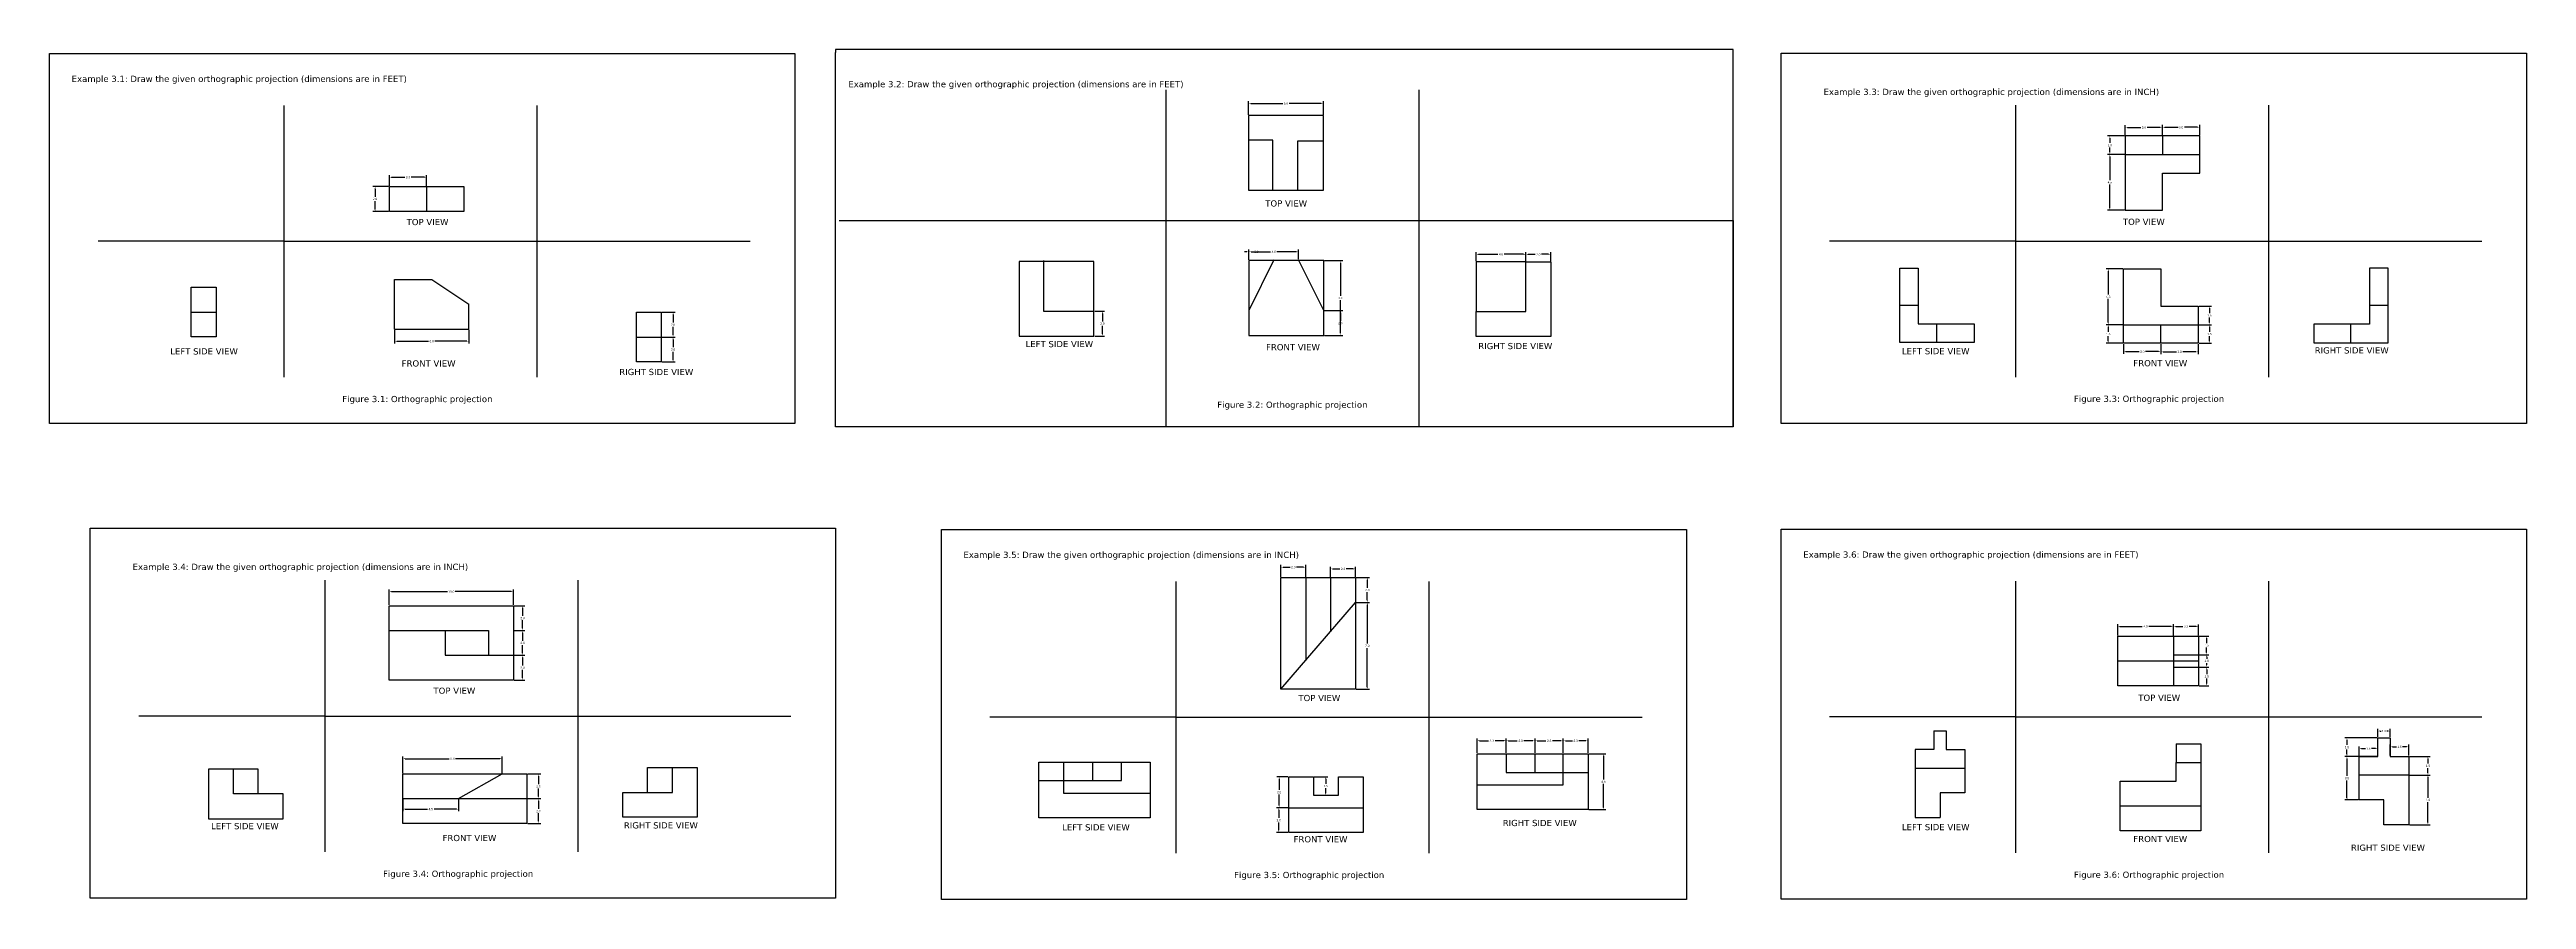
# Model space of a CAD drawing. Header units: millimetres. Extents: x 110 to 309, y -2 to 66.
import ezdxf

# ---------------------------------------------------------------- set-up
doc = ezdxf.new("R2010")
doc.units = ezdxf.units.MM
doc.header["$MEASUREMENT"] = 0
doc.dimstyles.get("Standard").update_dxf_attribs({"dimtxt": 0.18, "dimasz": 0.18, "dimexe": 0.18, "dimexo": 0.0625, "dimgap": 0.09, "dimtad": 0, "dimtih": 1, "dimtoh": 1, "dimdec": 1, "dimzin": 0, "dimdsep": 46, "dimtxsty": 'Standard', "dimcen": 0.09, "dimadec": 0, "dimazin": 0, "dimtfac": 1, "dimtdec": 1, "dimtofl": 0, "dimtmove": 0, "dimatfit": 3, "dimfxl": 1, "dimtolj": 1, "dimtzin": 0, "dimarcsym": 0})

# ---------------------------------------------------------------- blocks, each defined once
blk = doc.blocks.new('*D1')
at = {"color": 0, "lineweight": -2}
for p, q in [((137.13, 21.61), (137.13, 22.85)), ((137.31, 22.67), (141.83, 22.67)), ((146.95, 22.67), (142.43, 22.67)), ((147.13, 21.61), (147.13, 22.85))]:
    blk.add_line(p, q, dxfattribs=at)
at = {"color": 0, "lineweight": 25}
for points in [[(137.31, 22.7), (137.31, 22.64), (137.13, 22.67)], [(146.95, 22.7), (146.95, 22.64), (147.13, 22.67)]]:
    blk.add_solid(points, dxfattribs=at)
at = {"layer": 'Defpoints', "color": 0, "lineweight": 25}
for p in [(147.13, 22.67), (137.13, 21.54), (147.13, 21.54)]:
    blk.add_point(p, dxfattribs=at)
at = {"color": 0, "lineweight": 25, "insert": (142.13, 22.67), "char_height": 0.18, "attachment_point": 5}
blk.add_mtext('\\A1;10.0', dxfattribs=at)
blk = doc.blocks.new('*D2')
at = {"color": 0, "lineweight": -2}
for p, q in [((147.2, 21.54), (148.05, 21.54)), ((147.87, 21.36), (147.87, 20.72)), ((147.87, 19.72), (147.87, 20.36)), ((147.2, 19.54), (148.05, 19.54))]:
    blk.add_line(p, q, dxfattribs=at)
at = {"color": 0, "lineweight": 25}
for points in [[(147.84, 21.36), (147.9, 21.36), (147.87, 21.54)], [(147.84, 19.72), (147.9, 19.72), (147.87, 19.54)]]:
    blk.add_solid(points, dxfattribs=at)
at = {"layer": 'Defpoints', "color": 0, "lineweight": 25}
for p in [(147.13, 21.54), (147.13, 19.54), (147.87, 19.54)]:
    blk.add_point(p, dxfattribs=at)
at = {"color": 0, "lineweight": 25, "insert": (147.87, 20.54), "char_height": 0.18, "attachment_point": 5}
blk.add_mtext('\\A1;2.0', dxfattribs=at)
blk = doc.blocks.new('*D3')
at = {"color": 0, "lineweight": -2}
for p, q in [((147.2, 19.54), (148.05, 19.54)), ((147.87, 19.36), (147.87, 18.72)), ((147.87, 17.72), (147.87, 18.36)), ((147.2, 17.54), (148.05, 17.54))]:
    blk.add_line(p, q, dxfattribs=at)
at = {"color": 0, "lineweight": 25}
for points in [[(147.84, 19.36), (147.9, 19.36), (147.87, 19.54)], [(147.84, 17.72), (147.9, 17.72), (147.87, 17.54)]]:
    blk.add_solid(points, dxfattribs=at)
at = {"layer": 'Defpoints', "color": 0, "lineweight": 25}
for p in [(147.13, 19.54), (147.13, 17.54), (147.87, 17.54)]:
    blk.add_point(p, dxfattribs=at)
at = {"color": 0, "lineweight": 25, "insert": (147.87, 18.54), "char_height": 0.18, "attachment_point": 5}
blk.add_mtext('\\A1;2.0', dxfattribs=at)
blk = doc.blocks.new('*D4')
at = {"color": 0, "lineweight": -2}
for p, q in [((147.2, 17.54), (148.05, 17.54)), ((147.87, 17.36), (147.87, 16.72)), ((147.87, 15.72), (147.87, 16.36)), ((147.2, 15.54), (148.05, 15.54))]:
    blk.add_line(p, q, dxfattribs=at)
at = {"color": 0, "lineweight": 25}
for points in [[(147.84, 17.36), (147.9, 17.36), (147.87, 17.54)], [(147.84, 15.72), (147.9, 15.72), (147.87, 15.54)]]:
    blk.add_solid(points, dxfattribs=at)
at = {"layer": 'Defpoints', "color": 0, "lineweight": 25}
for p in [(147.13, 17.54), (147.13, 15.54), (147.87, 15.54)]:
    blk.add_point(p, dxfattribs=at)
at = {"color": 0, "lineweight": 25, "insert": (147.87, 16.54), "char_height": 0.18, "attachment_point": 5}
blk.add_mtext('\\A1;2.0', dxfattribs=at)
blk = doc.blocks.new('*D5')
at = {"color": 0, "lineweight": -2}
for p, q in [((138.22, 5.92), (138.22, 4.97)), ((138.4, 5.15), (140.2, 5.15)), ((142.54, 5.15), (140.74, 5.15)), ((142.72, 5.92), (142.72, 4.97))]:
    blk.add_line(p, q, dxfattribs=at)
at = {"color": 0, "lineweight": 25}
for points in [[(138.4, 5.18), (138.4, 5.12), (138.22, 5.15)], [(142.54, 5.18), (142.54, 5.12), (142.72, 5.15)]]:
    blk.add_solid(points, dxfattribs=at)
at = {"layer": 'Defpoints', "color": 0, "lineweight": 25}
for p in [(138.22, 5.99), (142.72, 5.99), (142.72, 5.15)]:
    blk.add_point(p, dxfattribs=at)
at = {"color": 0, "lineweight": 25, "insert": (140.47, 5.15), "char_height": 0.18, "attachment_point": 5}
blk.add_mtext('\\A1;4.5', dxfattribs=at)
blk = doc.blocks.new('*D6')
at = {"color": 0, "lineweight": -2}
for p, q in [((138.22, 8.05), (138.22, 9.39)), ((138.4, 9.21), (141.97, 9.21)), ((146.04, 9.21), (142.48, 9.21)), ((146.22, 8.05), (146.22, 9.39))]:
    blk.add_line(p, q, dxfattribs=at)
at = {"color": 0, "lineweight": 25}
for points in [[(138.4, 9.24), (138.4, 9.18), (138.22, 9.21)], [(146.04, 9.24), (146.04, 9.18), (146.22, 9.21)]]:
    blk.add_solid(points, dxfattribs=at)
at = {"layer": 'Defpoints', "color": 0, "lineweight": 25}
for p in [(138.22, 7.99), (146.22, 9.21), (146.22, 7.99)]:
    blk.add_point(p, dxfattribs=at)
at = {"color": 0, "lineweight": 25, "insert": (142.22, 9.21), "char_height": 0.18, "attachment_point": 5}
blk.add_mtext('\\A1;8.0', dxfattribs=at)
blk = doc.blocks.new('*D7')
at = {"color": 0, "lineweight": -2}
for p, q in [((148.29, 7.99), (149.33, 7.99)), ((148.29, 5.99), (149.33, 5.99)), ((149.15, 7.81), (149.15, 7.17)), ((149.15, 6.17), (149.15, 6.81))]:
    blk.add_line(p, q, dxfattribs=at)
at = {"color": 0, "lineweight": 25}
for points in [[(149.12, 7.81), (149.18, 7.81), (149.15, 7.99)], [(149.12, 6.17), (149.18, 6.17), (149.15, 5.99)]]:
    blk.add_solid(points, dxfattribs=at)
at = {"layer": 'Defpoints', "color": 0, "lineweight": 25}
for p in [(148.22, 7.99), (148.22, 5.99), (149.15, 5.99)]:
    blk.add_point(p, dxfattribs=at)
at = {"color": 0, "lineweight": 25, "insert": (149.15, 6.99), "char_height": 0.18, "attachment_point": 5}
blk.add_mtext('\\A1;2.0', dxfattribs=at)
blk = doc.blocks.new('*D8')
at = {"color": 0, "lineweight": -2}
for p, q in [((148.29, 5.99), (149.33, 5.99)), ((149.15, 5.81), (149.15, 5.17)), ((149.15, 4.17), (149.15, 4.81)), ((148.29, 3.99), (149.33, 3.99))]:
    blk.add_line(p, q, dxfattribs=at)
at = {"color": 0, "lineweight": 25}
for points in [[(149.12, 5.81), (149.18, 5.81), (149.15, 5.99)], [(149.12, 4.17), (149.18, 4.17), (149.15, 3.99)]]:
    blk.add_solid(points, dxfattribs=at)
at = {"layer": 'Defpoints', "color": 0, "lineweight": 25}
for p in [(148.22, 5.99), (148.22, 3.99), (149.15, 3.99)]:
    blk.add_point(p, dxfattribs=at)
at = {"color": 0, "lineweight": 25, "insert": (149.15, 4.99), "char_height": 0.18, "attachment_point": 5}
blk.add_mtext('\\A1;2.0', dxfattribs=at)
blk = doc.blocks.new('*D9')
at = {"color": 0, "lineweight": -2}
for p, q in [((212.95, 23.87), (212.95, 24.68)), ((213.13, 24.5), (213.7, 24.5)), ((214.77, 24.5), (214.21, 24.5)), ((214.95, 23.87), (214.95, 24.68))]:
    blk.add_line(p, q, dxfattribs=at)
at = {"color": 0, "lineweight": 25}
for points in [[(213.13, 24.53), (213.13, 24.47), (212.95, 24.5)], [(214.77, 24.53), (214.77, 24.47), (214.95, 24.5)]]:
    blk.add_solid(points, dxfattribs=at)
at = {"layer": 'Defpoints', "color": 0, "lineweight": 25}
for p in [(214.95, 24.5), (212.95, 23.8), (214.95, 23.8)]:
    blk.add_point(p, dxfattribs=at)
at = {"color": 0, "lineweight": 25, "insert": (213.95, 24.5), "char_height": 0.18, "attachment_point": 5}
blk.add_mtext('\\A1;2.0', dxfattribs=at)
blk = doc.blocks.new('*D10')
at = {"color": 0, "lineweight": -2}
for p, q in [((215.02, 23.8), (216.09, 23.8)), ((215.91, 23.62), (215.91, 22.98)), ((215.91, 21.98), (215.91, 22.62)), ((215.02, 21.8), (216.09, 21.8))]:
    blk.add_line(p, q, dxfattribs=at)
at = {"color": 0, "lineweight": 25}
for points in [[(215.88, 23.62), (215.94, 23.62), (215.91, 23.8)], [(215.88, 21.98), (215.94, 21.98), (215.91, 21.8)]]:
    blk.add_solid(points, dxfattribs=at)
at = {"layer": 'Defpoints', "color": 0, "lineweight": 25}
for p in [(214.95, 23.8), (214.95, 21.8), (215.91, 21.8)]:
    blk.add_point(p, dxfattribs=at)
at = {"color": 0, "lineweight": 25, "insert": (215.91, 22.8), "char_height": 0.18, "attachment_point": 5}
blk.add_mtext('\\A1;2.0', dxfattribs=at)
blk = doc.blocks.new('*D11')
at = {"color": 0, "lineweight": -2}
for p, q in [((215.02, 21.8), (216.09, 21.8)), ((215.91, 21.62), (215.91, 18.48)), ((215.91, 14.98), (215.91, 18.12)), ((215.02, 14.8), (216.09, 14.8))]:
    blk.add_line(p, q, dxfattribs=at)
at = {"color": 0, "lineweight": 25}
for points in [[(215.88, 21.62), (215.94, 21.62), (215.91, 21.8)], [(215.88, 14.98), (215.94, 14.98), (215.91, 14.8)]]:
    blk.add_solid(points, dxfattribs=at)
at = {"layer": 'Defpoints', "color": 0, "lineweight": 25}
for p in [(214.95, 21.8), (214.95, 14.8), (215.91, 14.8)]:
    blk.add_point(p, dxfattribs=at)
at = {"color": 0, "lineweight": 25, "insert": (215.91, 18.3), "char_height": 0.18, "attachment_point": 5}
blk.add_mtext('\\A1;7.0', dxfattribs=at)
blk = doc.blocks.new('*D12')
at = {"color": 0, "lineweight": -2}
for p, q in [((208.95, 23.87), (208.95, 24.82)), ((209.13, 24.64), (209.7, 24.64)), ((210.77, 24.64), (210.21, 24.64)), ((210.95, 23.87), (210.95, 24.82))]:
    blk.add_line(p, q, dxfattribs=at)
at = {"color": 0, "lineweight": 25}
for points in [[(209.13, 24.67), (209.13, 24.61), (208.95, 24.64)], [(210.77, 24.67), (210.77, 24.61), (210.95, 24.64)]]:
    blk.add_solid(points, dxfattribs=at)
at = {"layer": 'Defpoints', "color": 0, "lineweight": 25}
for p in [(210.95, 24.64), (208.95, 23.8), (210.95, 23.8)]:
    blk.add_point(p, dxfattribs=at)
at = {"color": 0, "lineweight": 25, "insert": (209.95, 24.64), "char_height": 0.18, "attachment_point": 5}
blk.add_mtext('\\A1;2.0', dxfattribs=at)
blk = doc.blocks.new('*D13')
at = {"color": 0, "lineweight": -2}
for p, q in [((209.52, 5.26), (208.6, 5.26)), ((208.78, 5.08), (208.78, 4.44)), ((208.78, 3.44), (208.78, 4.08)), ((209.52, 3.26), (208.6, 3.26))]:
    blk.add_line(p, q, dxfattribs=at)
at = {"color": 0, "lineweight": 25}
for points in [[(208.75, 5.08), (208.81, 5.08), (208.78, 5.26)], [(208.75, 3.44), (208.81, 3.44), (208.78, 3.26)]]:
    blk.add_solid(points, dxfattribs=at)
at = {"layer": 'Defpoints', "color": 0, "lineweight": 25}
for p in [(209.58, 5.26), (208.78, 3.26), (209.58, 3.26)]:
    blk.add_point(p, dxfattribs=at)
at = {"color": 0, "lineweight": 25, "insert": (208.78, 4.26), "char_height": 0.18, "attachment_point": 5}
blk.add_mtext('\\A1;2.0', dxfattribs=at)
blk = doc.blocks.new('*D14')
at = {"color": 0, "lineweight": -2}
for p, q in [((209.52, 7.76), (208.63, 7.76)), ((208.81, 7.58), (208.81, 6.69)), ((208.81, 5.44), (208.81, 6.33)), ((209.52, 5.26), (208.63, 5.26))]:
    blk.add_line(p, q, dxfattribs=at)
at = {"color": 0, "lineweight": 25}
for points in [[(208.78, 7.58), (208.84, 7.58), (208.81, 7.76)], [(208.78, 5.44), (208.84, 5.44), (208.81, 5.26)]]:
    blk.add_solid(points, dxfattribs=at)
at = {"layer": 'Defpoints', "color": 0, "lineweight": 25}
for p in [(209.58, 7.76), (208.81, 5.26), (209.58, 5.26)]:
    blk.add_point(p, dxfattribs=at)
at = {"color": 0, "lineweight": 25, "insert": (208.81, 6.51), "char_height": 0.18, "attachment_point": 5}
blk.add_mtext('\\A1;2.5', dxfattribs=at)
blk = doc.blocks.new('*D15')
at = {"color": 0, "lineweight": -2}
for p, q in [((211.64, 7.76), (212.74, 7.76)), ((211.64, 6.26), (212.74, 6.26)), ((212.56, 7.58), (212.56, 7.19)), ((212.56, 6.44), (212.56, 6.83))]:
    blk.add_line(p, q, dxfattribs=at)
at = {"color": 0, "lineweight": 25}
for points in [[(212.53, 7.58), (212.59, 7.58), (212.56, 7.76)], [(212.53, 6.44), (212.59, 6.44), (212.56, 6.26)]]:
    blk.add_solid(points, dxfattribs=at)
at = {"layer": 'Defpoints', "color": 0, "lineweight": 25}
for p in [(211.58, 7.76), (211.58, 6.26), (212.56, 6.26)]:
    blk.add_point(p, dxfattribs=at)
at = {"color": 0, "lineweight": 25, "insert": (212.56, 7.01), "char_height": 0.18, "attachment_point": 5}
blk.add_mtext('\\A1;1.5', dxfattribs=at)
blk = doc.blocks.new('*D16')
at = {"color": 0, "lineweight": -2}
for p, q in [((233.75, 9.61), (235.11, 9.61)), ((234.93, 9.43), (234.93, 7.54)), ((234.93, 5.29), (234.93, 7.18)), ((233.75, 5.11), (235.11, 5.11))]:
    blk.add_line(p, q, dxfattribs=at)
at = {"color": 0, "lineweight": 25}
for points in [[(234.9, 9.43), (234.96, 9.43), (234.93, 9.61)], [(234.9, 5.29), (234.96, 5.29), (234.93, 5.11)]]:
    blk.add_solid(points, dxfattribs=at)
at = {"layer": 'Defpoints', "color": 0, "lineweight": 25}
for p in [(233.69, 9.61), (233.69, 5.11), (234.93, 5.11)]:
    blk.add_point(p, dxfattribs=at)
at = {"color": 0, "lineweight": 25, "insert": (234.93, 7.36), "char_height": 0.18, "attachment_point": 5}
blk.add_mtext('\\A1;4.5', dxfattribs=at)
blk = doc.blocks.new('*D17')
at = {"color": 0, "lineweight": -2}
for p, q in [((224.76, 9.68), (224.76, 10.84)), ((224.94, 10.66), (225.66, 10.66)), ((226.91, 10.66), (226.2, 10.66)), ((227.09, 9.68), (227.09, 10.84))]:
    blk.add_line(p, q, dxfattribs=at)
at = {"color": 0, "lineweight": 25}
for points in [[(224.94, 10.69), (224.94, 10.63), (224.76, 10.66)], [(226.91, 10.69), (226.91, 10.63), (227.09, 10.66)]]:
    blk.add_solid(points, dxfattribs=at)
at = {"layer": 'Defpoints', "color": 0, "lineweight": 25}
for p in [(227.09, 10.66), (224.76, 9.61), (227.09, 9.61)]:
    blk.add_point(p, dxfattribs=at)
at = {"color": 0, "lineweight": 25, "insert": (225.93, 10.66), "char_height": 0.18, "attachment_point": 5}
blk.add_mtext('\\A1;2.3', dxfattribs=at)
blk = doc.blocks.new('*D18')
at = {"color": 0, "lineweight": -2}
for p, q in [((227.09, 9.68), (227.09, 10.83)), ((227.27, 10.65), (227.99, 10.65)), ((229.24, 10.65), (228.53, 10.65)), ((229.42, 9.68), (229.42, 10.83))]:
    blk.add_line(p, q, dxfattribs=at)
at = {"color": 0, "lineweight": 25}
for points in [[(227.27, 10.68), (227.27, 10.62), (227.09, 10.65)], [(229.24, 10.68), (229.24, 10.62), (229.42, 10.65)]]:
    blk.add_solid(points, dxfattribs=at)
at = {"layer": 'Defpoints', "color": 0, "lineweight": 25}
for p in [(229.42, 10.65), (227.09, 9.61), (229.42, 9.61)]:
    blk.add_point(p, dxfattribs=at)
at = {"color": 0, "lineweight": 25, "insert": (228.26, 10.65), "char_height": 0.18, "attachment_point": 5}
blk.add_mtext('\\A1;2.3', dxfattribs=at)
blk = doc.blocks.new('*D19')
at = {"color": 0, "lineweight": -2}
for p, q in [((229.42, 9.68), (229.42, 10.83)), ((229.6, 10.65), (230.29, 10.65)), ((231.51, 10.65), (230.83, 10.65)), ((231.69, 9.68), (231.69, 10.83))]:
    blk.add_line(p, q, dxfattribs=at)
at = {"color": 0, "lineweight": 25}
for points in [[(229.6, 10.68), (229.6, 10.62), (229.42, 10.65)], [(231.51, 10.68), (231.51, 10.62), (231.69, 10.65)]]:
    blk.add_solid(points, dxfattribs=at)
at = {"layer": 'Defpoints', "color": 0, "lineweight": 25}
for p in [(231.69, 10.65), (229.42, 9.61), (231.69, 9.61)]:
    blk.add_point(p, dxfattribs=at)
at = {"color": 0, "lineweight": 25, "insert": (230.56, 10.65), "char_height": 0.18, "attachment_point": 5}
blk.add_mtext('\\A1;2.3', dxfattribs=at)
blk = doc.blocks.new('*D20')
at = {"color": 0, "lineweight": -2}
for p, q in [((231.69, 9.68), (231.69, 10.83)), ((231.87, 10.65), (232.44, 10.65)), ((233.51, 10.65), (232.95, 10.65)), ((233.69, 9.68), (233.69, 10.83))]:
    blk.add_line(p, q, dxfattribs=at)
at = {"color": 0, "lineweight": 25}
for points in [[(231.87, 10.68), (231.87, 10.62), (231.69, 10.65)], [(233.51, 10.68), (233.51, 10.62), (233.69, 10.65)]]:
    blk.add_solid(points, dxfattribs=at)
at = {"layer": 'Defpoints', "color": 0, "lineweight": 25}
for p in [(233.69, 10.65), (231.69, 9.61), (233.69, 9.61)]:
    blk.add_point(p, dxfattribs=at)
at = {"color": 0, "lineweight": 25, "insert": (232.69, 10.65), "char_height": 0.18, "attachment_point": 5}
blk.add_mtext('\\A1;2.0', dxfattribs=at)
blk = doc.blocks.new('*D21')
at = {"color": 0, "lineweight": -2}
for p, q in [((276.35, 19.15), (276.35, 20.05)), ((280.85, 19.15), (280.85, 20.05)), ((276.53, 19.87), (278.33, 19.87)), ((280.67, 19.87), (278.87, 19.87))]:
    blk.add_line(p, q, dxfattribs=at)
at = {"color": 0, "lineweight": 25}
for points in [[(276.53, 19.9), (276.53, 19.84), (276.35, 19.87)], [(280.67, 19.9), (280.67, 19.84), (280.85, 19.87)]]:
    blk.add_solid(points, dxfattribs=at)
at = {"layer": 'Defpoints', "color": 0, "lineweight": 25}
for p in [(276.35, 19.09), (280.85, 19.87), (280.85, 19.09)]:
    blk.add_point(p, dxfattribs=at)
at = {"color": 0, "lineweight": 25, "insert": (278.6, 19.87), "char_height": 0.18, "attachment_point": 5}
blk.add_mtext('\\A1;4.5', dxfattribs=at)
blk = doc.blocks.new('*D22')
at = {"color": 0, "lineweight": -2}
for p, q in [((280.85, 19.15), (280.85, 20.03)), ((282.85, 19.15), (282.85, 20.03)), ((281.03, 19.85), (281.6, 19.85)), ((282.67, 19.85), (282.11, 19.85))]:
    blk.add_line(p, q, dxfattribs=at)
at = {"color": 0, "lineweight": 25}
for points in [[(281.03, 19.88), (281.03, 19.82), (280.85, 19.85)], [(282.67, 19.88), (282.67, 19.82), (282.85, 19.85)]]:
    blk.add_solid(points, dxfattribs=at)
at = {"layer": 'Defpoints', "color": 0, "lineweight": 25}
for p in [(280.85, 19.09), (282.85, 19.85), (282.85, 19.09)]:
    blk.add_point(p, dxfattribs=at)
at = {"color": 0, "lineweight": 25, "insert": (281.85, 19.85), "char_height": 0.18, "attachment_point": 5}
blk.add_mtext('\\A1;2.0', dxfattribs=at)
blk = doc.blocks.new('*D23')
at = {"color": 0, "lineweight": -2}
for p, q in [((282.91, 19.09), (283.69, 19.09)), ((283.51, 18.91), (283.51, 18.52)), ((283.51, 17.77), (283.51, 18.16)), ((282.91, 17.59), (283.69, 17.59))]:
    blk.add_line(p, q, dxfattribs=at)
at = {"color": 0, "lineweight": 25}
for points in [[(283.48, 18.91), (283.54, 18.91), (283.51, 19.09)], [(283.48, 17.77), (283.54, 17.77), (283.51, 17.59)]]:
    blk.add_solid(points, dxfattribs=at)
at = {"layer": 'Defpoints', "color": 0, "lineweight": 25}
for p in [(282.85, 19.09), (282.85, 17.59), (283.51, 17.59)]:
    blk.add_point(p, dxfattribs=at)
at = {"color": 0, "lineweight": 25, "insert": (283.51, 18.34), "char_height": 0.18, "attachment_point": 5}
blk.add_mtext('\\A1;1.5', dxfattribs=at)
blk = doc.blocks.new('*D24')
at = {"color": 0, "lineweight": -2}
for p, q in [((282.91, 17.59), (283.7, 17.59)), ((282.91, 16.59), (283.7, 16.59)), ((283.52, 17.41), (283.52, 17.27)), ((283.52, 16.77), (283.52, 16.91))]:
    blk.add_line(p, q, dxfattribs=at)
at = {"color": 0, "lineweight": 25}
for points in [[(283.49, 17.41), (283.55, 17.41), (283.52, 17.59)], [(283.49, 16.77), (283.55, 16.77), (283.52, 16.59)]]:
    blk.add_solid(points, dxfattribs=at)
at = {"layer": 'Defpoints', "color": 0, "lineweight": 25}
for p in [(282.85, 17.59), (282.85, 16.59), (283.52, 16.59)]:
    blk.add_point(p, dxfattribs=at)
at = {"color": 0, "lineweight": 25, "insert": (283.52, 17.09), "char_height": 0.18, "attachment_point": 5}
blk.add_mtext('\\A1;1.0', dxfattribs=at)
blk = doc.blocks.new('*D25')
at = {"color": 0, "lineweight": -2}
for p, q in [((282.91, 16.59), (283.7, 16.59)), ((283.52, 16.41), (283.52, 16.02)), ((282.91, 15.09), (283.7, 15.09)), ((283.52, 15.27), (283.52, 15.66))]:
    blk.add_line(p, q, dxfattribs=at)
at = {"color": 0, "lineweight": 25}
for points in [[(283.49, 16.41), (283.55, 16.41), (283.52, 16.59)], [(283.49, 15.27), (283.55, 15.27), (283.52, 15.09)]]:
    blk.add_solid(points, dxfattribs=at)
at = {"layer": 'Defpoints', "color": 0, "lineweight": 25}
for p in [(282.85, 16.59), (282.85, 15.09), (283.52, 15.09)]:
    blk.add_point(p, dxfattribs=at)
at = {"color": 0, "lineweight": 25, "insert": (283.52, 15.84), "char_height": 0.18, "attachment_point": 5}
blk.add_mtext('\\A1;1.5', dxfattribs=at)
blk = doc.blocks.new('*D26')
at = {"color": 0, "lineweight": -2}
for p, q in [((295.74, 9.39), (294.64, 9.39)), ((294.82, 9.21), (294.82, 7.82)), ((294.82, 6.07), (294.82, 7.46)), ((295.74, 5.89), (294.64, 5.89))]:
    blk.add_line(p, q, dxfattribs=at)
at = {"color": 0, "lineweight": 25}
for points in [[(294.79, 9.21), (294.85, 9.21), (294.82, 9.39)], [(294.79, 6.07), (294.85, 6.07), (294.82, 5.89)]]:
    blk.add_solid(points, dxfattribs=at)
at = {"layer": 'Defpoints', "color": 0, "lineweight": 25}
for p in [(295.8, 9.39), (294.82, 5.89), (295.8, 5.89)]:
    blk.add_point(p, dxfattribs=at)
at = {"color": 0, "lineweight": 25, "insert": (294.82, 7.64), "char_height": 0.18, "attachment_point": 5}
blk.add_mtext('\\A1;3.5', dxfattribs=at)
blk = doc.blocks.new('*D27')
at = {"color": 0, "lineweight": -2}
for p, q in [((299.86, 7.89), (301.52, 7.89)), ((301.34, 7.71), (301.34, 6.07)), ((301.34, 4.07), (301.34, 5.71)), ((299.86, 3.89), (301.52, 3.89))]:
    blk.add_line(p, q, dxfattribs=at)
at = {"color": 0, "lineweight": 25}
for points in [[(301.31, 7.71), (301.37, 7.71), (301.34, 7.89)], [(301.31, 4.07), (301.37, 4.07), (301.34, 3.89)]]:
    blk.add_solid(points, dxfattribs=at)
at = {"layer": 'Defpoints', "color": 0, "lineweight": 25}
for p in [(299.8, 7.89), (299.8, 3.89), (301.34, 3.89)]:
    blk.add_point(p, dxfattribs=at)
at = {"color": 0, "lineweight": 25, "insert": (301.34, 5.89), "char_height": 0.18, "attachment_point": 5}
blk.add_mtext('\\A1;4.0', dxfattribs=at)
blk = doc.blocks.new('*D28')
at = {"color": 0, "lineweight": -2}
for p, q in [((299.86, 9.39), (301.52, 9.39)), ((301.34, 9.21), (301.34, 8.82)), ((301.34, 8.07), (301.34, 8.46)), ((299.86, 7.89), (301.52, 7.89))]:
    blk.add_line(p, q, dxfattribs=at)
at = {"color": 0, "lineweight": 25}
for points in [[(301.31, 9.21), (301.37, 9.21), (301.34, 9.39)], [(301.31, 8.07), (301.37, 8.07), (301.34, 7.89)]]:
    blk.add_solid(points, dxfattribs=at)
at = {"layer": 'Defpoints', "color": 0, "lineweight": 25}
for p in [(299.8, 9.39), (299.8, 7.89), (301.34, 7.89)]:
    blk.add_point(p, dxfattribs=at)
at = {"color": 0, "lineweight": 25, "insert": (301.34, 8.64), "char_height": 0.18, "attachment_point": 5}
blk.add_mtext('\\A1;1.5', dxfattribs=at)
blk = doc.blocks.new('*D29')
at = {"color": 0, "lineweight": -2}
for p, q in [((298.3, 9.46), (298.3, 10.35)), ((298.48, 10.17), (298.81, 10.17)), ((299.62, 10.17), (299.29, 10.17)), ((299.8, 9.46), (299.8, 10.35))]:
    blk.add_line(p, q, dxfattribs=at)
at = {"color": 0, "lineweight": 25}
for points in [[(298.48, 10.2), (298.48, 10.14), (298.3, 10.17)], [(299.62, 10.2), (299.62, 10.14), (299.8, 10.17)]]:
    blk.add_solid(points, dxfattribs=at)
at = {"layer": 'Defpoints', "color": 0, "lineweight": 25}
for p in [(298.3, 10.17), (298.3, 9.39), (299.8, 9.39)]:
    blk.add_point(p, dxfattribs=at)
at = {"color": 0, "lineweight": 25, "insert": (299.05, 10.17), "char_height": 0.18, "attachment_point": 5}
blk.add_mtext('\\A1;1.5', dxfattribs=at)
blk = doc.blocks.new('*D30')
at = {"color": 0, "lineweight": -2}
for p, q in [((297.24, 10.89), (294.64, 10.89)), ((294.82, 10.71), (294.82, 10.32)), ((297.24, 9.39), (294.64, 9.39)), ((294.82, 9.57), (294.82, 9.96))]:
    blk.add_line(p, q, dxfattribs=at)
at = {"color": 0, "lineweight": 25}
for points in [[(294.79, 10.71), (294.85, 10.71), (294.82, 10.89)], [(294.79, 9.57), (294.85, 9.57), (294.82, 9.39)]]:
    blk.add_solid(points, dxfattribs=at)
at = {"layer": 'Defpoints', "color": 0, "lineweight": 25}
for p in [(294.82, 10.89), (297.3, 10.89), (297.3, 9.39)]:
    blk.add_point(p, dxfattribs=at)
at = {"color": 0, "lineweight": 25, "insert": (294.82, 10.14), "char_height": 0.18, "attachment_point": 5}
blk.add_mtext('\\A1;1.5', dxfattribs=at)
blk = doc.blocks.new('*D31')
at = {"color": 0, "lineweight": -2}
for p, q in [((295.8, 9.46), (295.8, 10.2)), ((295.98, 10.02), (296.31, 10.02)), ((297.12, 10.02), (296.79, 10.02)), ((297.3, 9.46), (297.3, 10.2))]:
    blk.add_line(p, q, dxfattribs=at)
at = {"color": 0, "lineweight": 25}
for points in [[(295.98, 10.05), (295.98, 9.99), (295.8, 10.02)], [(297.12, 10.05), (297.12, 9.99), (297.3, 10.02)]]:
    blk.add_solid(points, dxfattribs=at)
at = {"layer": 'Defpoints', "color": 0, "lineweight": 25}
for p in [(297.3, 10.02), (295.8, 9.39), (297.3, 9.39)]:
    blk.add_point(p, dxfattribs=at)
at = {"color": 0, "lineweight": 25, "insert": (296.55, 10.02), "char_height": 0.18, "attachment_point": 5}
blk.add_mtext('\\A1;1.5', dxfattribs=at)
blk = doc.blocks.new('*D32')
at = {"color": 0, "lineweight": -2}
for p, q in [((297.3, 10.96), (297.3, 11.62)), ((297.48, 11.44), (297.58, 11.44)), ((298.12, 11.44), (298.03, 11.44)), ((298.3, 10.96), (298.3, 11.62))]:
    blk.add_line(p, q, dxfattribs=at)
at = {"color": 0, "lineweight": 25}
for points in [[(297.48, 11.47), (297.48, 11.41), (297.3, 11.44)], [(298.12, 11.47), (298.12, 11.41), (298.3, 11.44)]]:
    blk.add_solid(points, dxfattribs=at)
at = {"layer": 'Defpoints', "color": 0, "lineweight": 25}
for p in [(297.3, 10.89), (298.3, 11.44), (298.3, 10.89)]:
    blk.add_point(p, dxfattribs=at)
at = {"color": 0, "lineweight": 25, "insert": (297.8, 11.44), "char_height": 0.18, "attachment_point": 5}
blk.add_mtext('\\A1;1.0', dxfattribs=at)
blk = doc.blocks.new('*D33')
at = {"color": 0, "lineweight": -2}
for p, q in [((276.9, 57.9), (275.54, 57.9)), ((275.72, 57.72), (275.72, 55.83)), ((275.72, 53.58), (275.72, 55.47)), ((276.9, 53.4), (275.54, 53.4))]:
    blk.add_line(p, q, dxfattribs=at)
at = {"color": 0, "lineweight": 25}
for points in [[(275.69, 57.72), (275.75, 57.72), (275.72, 57.9)], [(275.69, 53.58), (275.75, 53.58), (275.72, 53.4)]]:
    blk.add_solid(points, dxfattribs=at)
at = {"layer": 'Defpoints', "color": 0, "lineweight": 25}
for p in [(276.96, 57.9), (275.72, 53.4), (276.96, 53.4)]:
    blk.add_point(p, dxfattribs=at)
at = {"color": 0, "lineweight": 25, "insert": (275.72, 55.65), "char_height": 0.18, "attachment_point": 5}
blk.add_mtext('\\A1;4.5', dxfattribs=at)
blk = doc.blocks.new('*D34')
at = {"color": 0, "lineweight": -2}
for p, q in [((276.9, 59.4), (275.54, 59.4)), ((276.9, 57.9), (275.54, 57.9)), ((275.72, 59.22), (275.72, 58.83)), ((275.72, 58.08), (275.72, 58.47))]:
    blk.add_line(p, q, dxfattribs=at)
at = {"color": 0, "lineweight": 25}
for points in [[(275.69, 59.22), (275.75, 59.22), (275.72, 59.4)], [(275.69, 58.08), (275.75, 58.08), (275.72, 57.9)]]:
    blk.add_solid(points, dxfattribs=at)
at = {"layer": 'Defpoints', "color": 0, "lineweight": 25}
for p in [(275.72, 57.9), (276.96, 59.4), (276.96, 57.9)]:
    blk.add_point(p, dxfattribs=at)
at = {"color": 0, "lineweight": 25, "insert": (275.72, 58.65), "char_height": 0.18, "attachment_point": 5}
blk.add_mtext('\\A1;1.5', dxfattribs=at)
blk = doc.blocks.new('*D35')
at = {"color": 0, "lineweight": -2}
for p, q in [((276.96, 59.46), (276.96, 60.25)), ((277.14, 60.07), (278.21, 60.07)), ((279.78, 60.07), (278.72, 60.07)), ((279.96, 59.46), (279.96, 60.25))]:
    blk.add_line(p, q, dxfattribs=at)
at = {"color": 0, "lineweight": 25}
for points in [[(277.14, 60.1), (277.14, 60.04), (276.96, 60.07)], [(279.78, 60.1), (279.78, 60.04), (279.96, 60.07)]]:
    blk.add_solid(points, dxfattribs=at)
at = {"layer": 'Defpoints', "color": 0, "lineweight": 25}
for p in [(279.96, 60.07), (276.96, 59.4), (279.96, 59.4)]:
    blk.add_point(p, dxfattribs=at)
at = {"color": 0, "lineweight": 25, "insert": (278.46, 60.07), "char_height": 0.18, "attachment_point": 5}
blk.add_mtext('\\A1;3.0', dxfattribs=at)
blk = doc.blocks.new('*D36')
at = {"color": 0, "lineweight": -2}
for p, q in [((279.96, 59.46), (279.96, 60.27)), ((280.14, 60.09), (281.21, 60.09)), ((282.78, 60.09), (281.72, 60.09)), ((282.96, 59.46), (282.96, 60.27))]:
    blk.add_line(p, q, dxfattribs=at)
at = {"color": 0, "lineweight": 25}
for points in [[(280.14, 60.12), (280.14, 60.06), (279.96, 60.09)], [(282.78, 60.12), (282.78, 60.06), (282.96, 60.09)]]:
    blk.add_solid(points, dxfattribs=at)
at = {"layer": 'Defpoints', "color": 0, "lineweight": 25}
for p in [(282.96, 60.09), (279.96, 59.4), (282.96, 59.4)]:
    blk.add_point(p, dxfattribs=at)
at = {"color": 0, "lineweight": 25, "insert": (281.46, 60.09), "char_height": 0.18, "attachment_point": 5}
blk.add_mtext('\\A1;3.0', dxfattribs=at)
blk = doc.blocks.new('*D37')
at = {"color": 0, "lineweight": -2}
for p, q in [((276.77, 48.68), (275.41, 48.68)), ((275.59, 48.5), (275.59, 46.61)), ((275.59, 44.36), (275.59, 46.25)), ((276.77, 44.18), (275.41, 44.18))]:
    blk.add_line(p, q, dxfattribs=at)
at = {"color": 0, "lineweight": 25}
for points in [[(275.56, 48.5), (275.62, 48.5), (275.59, 48.68)], [(275.56, 44.36), (275.62, 44.36), (275.59, 44.18)]]:
    blk.add_solid(points, dxfattribs=at)
at = {"layer": 'Defpoints', "color": 0, "lineweight": 25}
for p in [(275.59, 48.68), (276.83, 48.68), (276.83, 44.18)]:
    blk.add_point(p, dxfattribs=at)
at = {"color": 0, "lineweight": 25, "insert": (275.59, 46.43), "char_height": 0.18, "attachment_point": 5}
blk.add_mtext('\\A1;4.5', dxfattribs=at)
blk = doc.blocks.new('*D38')
at = {"color": 0, "lineweight": -2}
for p, q in [((276.77, 44.18), (275.41, 44.18)), ((275.59, 44), (275.59, 43.61)), ((276.77, 42.68), (275.41, 42.68)), ((275.59, 42.86), (275.59, 43.25))]:
    blk.add_line(p, q, dxfattribs=at)
at = {"color": 0, "lineweight": 25}
for points in [[(275.56, 44), (275.62, 44), (275.59, 44.18)], [(275.56, 42.86), (275.62, 42.86), (275.59, 42.68)]]:
    blk.add_solid(points, dxfattribs=at)
at = {"layer": 'Defpoints', "color": 0, "lineweight": 25}
for p in [(275.59, 44.18), (276.83, 44.18), (276.83, 42.68)]:
    blk.add_point(p, dxfattribs=at)
at = {"color": 0, "lineweight": 25, "insert": (275.59, 43.43), "char_height": 0.18, "attachment_point": 5}
blk.add_mtext('\\A1;1.5', dxfattribs=at)
blk = doc.blocks.new('*D39')
at = {"color": 0, "lineweight": -2}
for p, q in [((276.83, 42.61), (276.83, 41.83)), ((277.01, 42.01), (278.08, 42.01)), ((279.65, 42.01), (278.59, 42.01)), ((279.83, 42.61), (279.83, 41.83))]:
    blk.add_line(p, q, dxfattribs=at)
at = {"color": 0, "lineweight": 25}
for points in [[(277.01, 42.04), (277.01, 41.98), (276.83, 42.01)], [(279.65, 42.04), (279.65, 41.98), (279.83, 42.01)]]:
    blk.add_solid(points, dxfattribs=at)
at = {"layer": 'Defpoints', "color": 0, "lineweight": 25}
for p in [(276.83, 42.68), (279.83, 42.68), (279.83, 42.01)]:
    blk.add_point(p, dxfattribs=at)
at = {"color": 0, "lineweight": 25, "insert": (278.33, 42.01), "char_height": 0.18, "attachment_point": 5}
blk.add_mtext('\\A1;3.0', dxfattribs=at)
blk = doc.blocks.new('*D40')
at = {"color": 0, "lineweight": -2}
for p, q in [((279.83, 42.61), (279.83, 41.81)), ((280.01, 41.99), (281.08, 41.99)), ((282.65, 41.99), (281.59, 41.99)), ((282.83, 42.61), (282.83, 41.81))]:
    blk.add_line(p, q, dxfattribs=at)
at = {"color": 0, "lineweight": 25}
for points in [[(280.01, 42.02), (280.01, 41.96), (279.83, 41.99)], [(282.65, 42.02), (282.65, 41.96), (282.83, 41.99)]]:
    blk.add_solid(points, dxfattribs=at)
at = {"layer": 'Defpoints', "color": 0, "lineweight": 25}
for p in [(279.83, 42.68), (282.83, 42.68), (282.83, 41.99)]:
    blk.add_point(p, dxfattribs=at)
at = {"color": 0, "lineweight": 25, "insert": (281.33, 41.99), "char_height": 0.18, "attachment_point": 5}
blk.add_mtext('\\A1;3.0', dxfattribs=at)
blk = doc.blocks.new('*D41')
at = {"color": 0, "lineweight": -2}
for p, q in [((282.9, 45.68), (283.92, 45.68)), ((282.9, 44.18), (283.92, 44.18)), ((283.74, 45.5), (283.74, 45.11)), ((283.74, 44.36), (283.74, 44.75))]:
    blk.add_line(p, q, dxfattribs=at)
at = {"color": 0, "lineweight": 25}
for points in [[(283.71, 45.5), (283.77, 45.5), (283.74, 45.68)], [(283.71, 44.36), (283.77, 44.36), (283.74, 44.18)]]:
    blk.add_solid(points, dxfattribs=at)
at = {"layer": 'Defpoints', "color": 0, "lineweight": 25}
for p in [(282.83, 45.68), (282.83, 44.18), (283.74, 44.18)]:
    blk.add_point(p, dxfattribs=at)
at = {"color": 0, "lineweight": 25, "insert": (283.74, 44.93), "char_height": 0.18, "attachment_point": 5}
blk.add_mtext('\\A1;1.5', dxfattribs=at)
blk = doc.blocks.new('*D42')
at = {"color": 0, "lineweight": -2}
for p, q in [((282.9, 44.18), (283.92, 44.18)), ((283.74, 44), (283.74, 43.61)), ((282.9, 42.68), (283.92, 42.68)), ((283.74, 42.86), (283.74, 43.25))]:
    blk.add_line(p, q, dxfattribs=at)
at = {"color": 0, "lineweight": 25}
for points in [[(283.71, 44), (283.77, 44), (283.74, 44.18)], [(283.71, 42.86), (283.77, 42.86), (283.74, 42.68)]]:
    blk.add_solid(points, dxfattribs=at)
at = {"layer": 'Defpoints', "color": 0, "lineweight": 25}
for p in [(282.83, 44.18), (282.83, 42.68), (283.74, 42.68)]:
    blk.add_point(p, dxfattribs=at)
at = {"color": 0, "lineweight": 25, "insert": (283.74, 43.43), "char_height": 0.18, "attachment_point": 5}
blk.add_mtext('\\A1;1.5', dxfattribs=at)
blk = doc.blocks.new('*D43')
at = {"color": 0, "lineweight": -2}
for p, q in [((206.34, 61.09), (206.34, 62.18)), ((206.52, 62), (209.1, 62)), ((212.19, 62), (209.61, 62)), ((212.37, 61.09), (212.37, 62.18))]:
    blk.add_line(p, q, dxfattribs=at)
at = {"color": 0, "lineweight": 25}
for points in [[(206.52, 62.03), (206.52, 61.97), (206.34, 62)], [(212.19, 62.03), (212.19, 61.97), (212.37, 62)]]:
    blk.add_solid(points, dxfattribs=at)
at = {"layer": 'Defpoints', "color": 0, "lineweight": 25}
for p in [(212.37, 62), (206.34, 61.03), (212.37, 61.03)]:
    blk.add_point(p, dxfattribs=at)
at = {"color": 0, "lineweight": 25, "insert": (209.35, 62), "char_height": 0.18, "attachment_point": 5}
blk.add_mtext('\\A1;6.0', dxfattribs=at)
blk = doc.blocks.new('*D45')
at = {"color": 0, "lineweight": -2}
for p, q in [((206.38, 49.4), (206.38, 50.23)), ((206.56, 50.05), (208.12, 50.05)), ((210.19, 50.05), (208.63, 50.05)), ((210.37, 49.46), (210.37, 50.23))]:
    blk.add_line(p, q, dxfattribs=at)
at = {"color": 0, "lineweight": 25}
for points in [[(206.56, 50.08), (206.56, 50.02), (206.38, 50.05)], [(210.19, 50.08), (210.19, 50.02), (210.37, 50.05)]]:
    blk.add_solid(points, dxfattribs=at)
at = {"layer": 'Defpoints', "color": 0, "lineweight": 25}
for p in [(206.38, 50.05), (206.38, 49.34), (210.37, 49.4)]:
    blk.add_point(p, dxfattribs=at)
at = {"color": 0, "lineweight": 25, "insert": (208.38, 50.05), "char_height": 0.18, "attachment_point": 5}
blk.add_mtext('\\A1;4.0', dxfattribs=at)
blk = doc.blocks.new('*D46')
at = {"color": 0, "lineweight": -2}
for p, q in [((206.2, 50.05), (206.02, 50.05)), ((206.38, 49.4), (206.38, 50.23)), ((206.38, 49.4), (206.38, 50.23)), ((206.56, 50.05), (206.74, 50.05))]:
    blk.add_line(p, q, dxfattribs=at)
at = {"color": 0, "lineweight": 25}
for points in [[(206.2, 50.08), (206.2, 50.02), (206.38, 50.05)], [(206.56, 50.08), (206.56, 50.02), (206.38, 50.05)]]:
    blk.add_solid(points, dxfattribs=at)
at = {"layer": 'Defpoints', "color": 0, "lineweight": 25}
for p in [(206.38, 50.05), (206.38, 49.34), (206.38, 49.34)]:
    blk.add_point(p, dxfattribs=at)
at = {"color": 0, "lineweight": 25, "insert": (206.98, 50.05), "char_height": 0.18, "attachment_point": 5}
blk.add_mtext('\\A1;0.0', dxfattribs=at)
blk = doc.blocks.new('*D47')
at = {"color": 0, "lineweight": -2}
for p, q in [((212.47, 49.34), (213.93, 49.34)), ((213.75, 49.16), (213.75, 46.51)), ((213.75, 43.5), (213.75, 46.15)), ((212.47, 43.32), (213.93, 43.32))]:
    blk.add_line(p, q, dxfattribs=at)
at = {"color": 0, "lineweight": 25}
for points in [[(213.72, 49.16), (213.78, 49.16), (213.75, 49.34)], [(213.72, 43.5), (213.78, 43.5), (213.75, 43.32)]]:
    blk.add_solid(points, dxfattribs=at)
at = {"layer": 'Defpoints', "color": 0, "lineweight": 25}
for p in [(212.41, 49.34), (212.41, 43.32), (213.75, 43.32)]:
    blk.add_point(p, dxfattribs=at)
at = {"color": 0, "lineweight": 25, "insert": (213.75, 46.33), "char_height": 0.18, "attachment_point": 5}
blk.add_mtext('\\A1;6.0', dxfattribs=at)
blk = doc.blocks.new('*D48')
at = {"color": 0, "lineweight": -2}
for p, q in [((212.47, 45.31), (213.93, 45.31)), ((213.75, 45.13), (213.75, 44.49)), ((213.75, 43.5), (213.75, 44.13)), ((212.47, 43.32), (213.93, 43.32))]:
    blk.add_line(p, q, dxfattribs=at)
at = {"color": 0, "lineweight": 25}
for points in [[(213.72, 45.13), (213.78, 45.13), (213.75, 45.31)], [(213.72, 43.5), (213.78, 43.5), (213.75, 43.32)]]:
    blk.add_solid(points, dxfattribs=at)
at = {"layer": 'Defpoints', "color": 0, "lineweight": 25}
for p in [(212.41, 45.31), (213.75, 45.31), (212.41, 43.32)]:
    blk.add_point(p, dxfattribs=at)
at = {"color": 0, "lineweight": 25, "insert": (213.75, 44.31), "char_height": 0.18, "attachment_point": 5}
blk.add_mtext('\\A1;2.0', dxfattribs=at)
blk = doc.blocks.new('*D50')
at = {"color": 0, "lineweight": -2}
for p, q in [((193.95, 45.27), (194.75, 45.27)), ((194.57, 45.09), (194.57, 44.45)), ((194.57, 43.44), (194.57, 44.09)), ((193.95, 43.26), (194.75, 43.26))]:
    blk.add_line(p, q, dxfattribs=at)
at = {"color": 0, "lineweight": 25}
for points in [[(194.54, 45.09), (194.6, 45.09), (194.57, 45.27)], [(194.54, 43.44), (194.6, 43.44), (194.57, 43.26)]]:
    blk.add_solid(points, dxfattribs=at)
at = {"layer": 'Defpoints', "color": 0, "lineweight": 25}
for p in [(193.89, 45.27), (194.57, 45.27), (193.89, 43.26)]:
    blk.add_point(p, dxfattribs=at)
at = {"color": 0, "lineweight": 25, "insert": (194.57, 44.27), "char_height": 0.18, "attachment_point": 5}
blk.add_mtext('\\A1;2.0', dxfattribs=at)
blk = doc.blocks.new('*D51')
at = {"color": 0, "lineweight": -2}
for p, q in [((228.68, 49.3), (228.68, 50.03)), ((230.68, 49.3), (230.68, 50.03)), ((228.86, 49.85), (229.43, 49.85)), ((230.5, 49.85), (229.94, 49.85))]:
    blk.add_line(p, q, dxfattribs=at)
at = {"color": 0, "lineweight": 25}
for points in [[(228.86, 49.88), (228.86, 49.82), (228.68, 49.85)], [(230.5, 49.88), (230.5, 49.82), (230.68, 49.85)]]:
    blk.add_solid(points, dxfattribs=at)
at = {"layer": 'Defpoints', "color": 0, "lineweight": 25}
for p in [(228.68, 49.24), (230.68, 49.85), (230.68, 49.24)]:
    blk.add_point(p, dxfattribs=at)
at = {"color": 0, "lineweight": 25, "insert": (229.68, 49.85), "char_height": 0.18, "attachment_point": 5}
blk.add_mtext('\\A1;2.0', dxfattribs=at)
blk = doc.blocks.new('*D52')
at = {"color": 0, "lineweight": -2}
for p, q in [((224.68, 49.3), (224.68, 50.03)), ((228.68, 49.3), (228.68, 50.03)), ((224.86, 49.85), (226.43, 49.85)), ((228.5, 49.85), (226.94, 49.85))]:
    blk.add_line(p, q, dxfattribs=at)
at = {"color": 0, "lineweight": 25}
for points in [[(224.86, 49.88), (224.86, 49.82), (224.68, 49.85)], [(228.5, 49.88), (228.5, 49.82), (228.68, 49.85)]]:
    blk.add_solid(points, dxfattribs=at)
at = {"layer": 'Defpoints', "color": 0, "lineweight": 25}
for p in [(224.68, 49.24), (228.68, 49.85), (228.68, 49.24)]:
    blk.add_point(p, dxfattribs=at)
at = {"color": 0, "lineweight": 25, "insert": (226.68, 49.85), "char_height": 0.18, "attachment_point": 5}
blk.add_mtext('\\A1;4.0', dxfattribs=at)
blk = doc.blocks.new('*D53')
at = {"color": 0, "lineweight": -2}
for p, q in [((159.1, 45.18), (160.17, 45.18)), ((159.99, 45), (159.99, 44.36)), ((159.99, 43.36), (159.99, 44)), ((159.1, 43.18), (160.17, 43.18))]:
    blk.add_line(p, q, dxfattribs=at)
at = {"color": 0, "lineweight": 25}
for points in [[(159.96, 45), (160.02, 45), (159.99, 45.18)], [(159.96, 43.36), (160.02, 43.36), (159.99, 43.18)]]:
    blk.add_solid(points, dxfattribs=at)
at = {"layer": 'Defpoints', "color": 0, "lineweight": 25}
for p in [(159.04, 45.18), (159.04, 43.18), (159.99, 43.18)]:
    blk.add_point(p, dxfattribs=at)
at = {"color": 0, "lineweight": 25, "insert": (159.99, 44.18), "char_height": 0.18, "attachment_point": 5}
blk.add_mtext('\\A1;2.0', dxfattribs=at)
blk = doc.blocks.new('*D54')
at = {"color": 0, "lineweight": -2}
for p, q in [((159.1, 43.18), (160.17, 43.18)), ((159.99, 43), (159.99, 42.36)), ((159.99, 41.36), (159.99, 42)), ((159.1, 41.18), (160.17, 41.18))]:
    blk.add_line(p, q, dxfattribs=at)
at = {"color": 0, "lineweight": 25}
for points in [[(159.96, 43), (160.02, 43), (159.99, 43.18)], [(159.96, 41.36), (160.02, 41.36), (159.99, 41.18)]]:
    blk.add_solid(points, dxfattribs=at)
at = {"layer": 'Defpoints', "color": 0, "lineweight": 25}
for p in [(159.04, 43.18), (159.04, 41.18), (159.99, 41.18)]:
    blk.add_point(p, dxfattribs=at)
at = {"color": 0, "lineweight": 25, "insert": (159.99, 42.18), "char_height": 0.18, "attachment_point": 5}
blk.add_mtext('\\A1;2.0', dxfattribs=at)
blk = doc.blocks.new('*D55')
at = {"color": 0, "lineweight": -2}
for p, q in [((137.55, 43.77), (137.55, 42.67)), ((137.73, 42.85), (140.29, 42.85)), ((143.37, 42.85), (140.8, 42.85)), ((143.55, 43.77), (143.55, 42.67))]:
    blk.add_line(p, q, dxfattribs=at)
at = {"color": 0, "lineweight": 25}
for points in [[(137.73, 42.88), (137.73, 42.82), (137.55, 42.85)], [(143.37, 42.88), (143.37, 42.82), (143.55, 42.85)]]:
    blk.add_solid(points, dxfattribs=at)
at = {"layer": 'Defpoints', "color": 0, "lineweight": 25}
for p in [(137.55, 43.83), (143.55, 43.83), (143.55, 42.85)]:
    blk.add_point(p, dxfattribs=at)
at = {"color": 0, "lineweight": 25, "insert": (140.55, 42.85), "char_height": 0.18, "attachment_point": 5}
blk.add_mtext('\\A1;6.0', dxfattribs=at)
blk = doc.blocks.new('*D56')
at = {"color": 0, "lineweight": -2}
for p, q in [((137.14, 55.37), (137.14, 56.24)), ((137.32, 56.06), (138.39, 56.06)), ((139.96, 56.06), (138.9, 56.06)), ((140.14, 55.37), (140.14, 56.24))]:
    blk.add_line(p, q, dxfattribs=at)
at = {"color": 0, "lineweight": 25}
for points in [[(137.32, 56.09), (137.32, 56.03), (137.14, 56.06)], [(139.96, 56.09), (139.96, 56.03), (140.14, 56.06)]]:
    blk.add_solid(points, dxfattribs=at)
at = {"layer": 'Defpoints', "color": 0, "lineweight": 25}
for p in [(140.14, 56.06), (137.14, 55.31), (140.14, 55.31)]:
    blk.add_point(p, dxfattribs=at)
at = {"color": 0, "lineweight": 25, "insert": (138.64, 56.06), "char_height": 0.18, "attachment_point": 5}
blk.add_mtext('\\A1;3.0', dxfattribs=at)
blk = doc.blocks.new('*D57')
at = {"color": 0, "lineweight": -2}
for p, q in [((137.08, 55.31), (135.81, 55.31)), ((135.99, 55.13), (135.99, 54.49)), ((135.99, 53.49), (135.99, 54.13)), ((137.08, 53.31), (135.81, 53.31))]:
    blk.add_line(p, q, dxfattribs=at)
at = {"color": 0, "lineweight": 25}
for points in [[(135.96, 55.13), (136.02, 55.13), (135.99, 55.31)], [(135.96, 53.49), (136.02, 53.49), (135.99, 53.31)]]:
    blk.add_solid(points, dxfattribs=at)
at = {"layer": 'Defpoints', "color": 0, "lineweight": 25}
for p in [(137.14, 55.31), (135.99, 53.31), (137.14, 53.31)]:
    blk.add_point(p, dxfattribs=at)
at = {"color": 0, "lineweight": 25, "insert": (135.99, 54.31), "char_height": 0.18, "attachment_point": 5}
blk.add_mtext('\\A1;2.0', dxfattribs=at)

msp = doc.modelspace()

# ---------------------------------------------------------------- linework, layer by layer
at = {"lineweight": 25}
for p, q in [((245.38, 66.35), (173.07, 66.35)), ((173.07, 66.35), (173.07, 66.11)), ((173.07, 35.94), (173.07, 66.11)), ((173.07, 66.11), (173.07, 66.11)), ((245.38, 52.58), (245.38, 66.35)), ((199.68, 63.09), (199.68, 35.94)), ((220.05, 63.09), (220.05, 35.94)), ((268.12, 61.86), (268.12, 39.96)), ((268.12, 61.86), (268.12, 50.92)), ((288.5, 61.86), (288.5, 39.96)), ((128.65, 61.84), (128.65, 39.95)), ((128.65, 61.84), (128.65, 50.9)), ((149.02, 61.84), (149.02, 39.95)), ((208.3, 59.06), (206.34, 59.06)), ((208.3, 55.01), (208.3, 59.06)), ((210.32, 55.01), (210.32, 58.99)), ((210.32, 58.99), (212.37, 58.99)), ((279.96, 59.4), (276.96, 59.4)), ((276.96, 59.4), (276.96, 57.9)), ((276.96, 57.9), (276.96, 53.4)), ((276.96, 57.9), (282.96, 57.9)), ((282.96, 59.4), (279.96, 59.4)), ((279.96, 59.4), (279.96, 57.9)), ((282.96, 56.4), (282.96, 59.4)), ((279.96, 53.4), (279.96, 56.4)), ((279.96, 56.4), (282.96, 56.4)), ((137.14, 55.31), (140.14, 55.31)), ((137.14, 53.31), (137.14, 55.31)), ((140.14, 55.31), (143.14, 55.31)), ((140.14, 55.31), (140.14, 53.31)), ((143.14, 55.31), (143.14, 53.31)), ((140.14, 53.31), (137.14, 53.31)), ((143.14, 53.31), (140.14, 53.31)), ((173.38, 52.58), (245.38, 52.58)), ((276.96, 53.4), (279.96, 53.4)), ((128.65, 50.9), (113.68, 50.9)), ((128.65, 50.9), (166.21, 50.9)), ((268.12, 50.92), (253.15, 50.92)), ((268.12, 50.92), (305.68, 50.92)), ((189.83, 49.34), (189.83, 49.28)), ((189.83, 49.28), (189.83, 45.27)), ((208.39, 49.4), (206.38, 45.31)), ((212.41, 45.31), (210.37, 49.4)), ((228.68, 49.24), (230.68, 49.24)), ((230.68, 49.24), (230.68, 43.24)), ((258.79, 45.74), (258.79, 48.74)), ((258.79, 48.74), (260.29, 48.74)), ((260.29, 48.74), (260.29, 45.74)), ((276.83, 44.18), (276.83, 48.68)), ((276.83, 48.68), (279.83, 48.68)), ((279.83, 48.68), (279.83, 45.68)), ((298.14, 48.73), (296.64, 48.73)), ((296.64, 48.73), (296.64, 45.73)), ((298.14, 45.73), (298.14, 48.73)), ((121.18, 47.19), (123.18, 47.19)), ((121.18, 45.19), (121.18, 47.19)), ((123.18, 47.19), (123.18, 45.19)), ((137.55, 45.83), (137.55, 47.83)), ((137.55, 47.83), (140.55, 47.83)), ((140.55, 47.83), (143.55, 45.83)), ((121.18, 43.19), (121.18, 45.19)), ((121.18, 45.19), (123.18, 45.19)), ((123.18, 45.19), (123.18, 43.19)), ((137.55, 43.83), (137.55, 45.83)), ((143.55, 43.83), (143.55, 45.83)), ((157.04, 45.18), (159.04, 45.18)), ((157.04, 43.18), (157.04, 45.18)), ((159.04, 45.18), (159.04, 43.18)), ((189.83, 45.27), (193.89, 45.27)), ((224.68, 43.24), (224.68, 45.24)), ((258.79, 42.74), (258.79, 45.74)), ((258.79, 45.74), (260.29, 45.74)), ((260.29, 45.74), (260.29, 44.24)), ((260.29, 44.24), (261.79, 44.24)), ((261.79, 44.24), (264.79, 44.24)), ((261.79, 42.74), (261.79, 44.24)), ((264.79, 44.24), (264.79, 42.74)), ((276.83, 42.68), (276.83, 44.18)), ((276.83, 44.18), (282.83, 44.18)), ((279.83, 45.68), (282.83, 45.68)), ((279.83, 42.68), (279.83, 44.18)), ((282.83, 45.68), (282.83, 42.68)), ((292.14, 44.23), (292.14, 42.73)), ((295.14, 44.23), (292.14, 44.23)), ((296.64, 44.23), (295.14, 44.23)), ((295.14, 42.73), (295.14, 44.23)), ((296.64, 45.73), (296.64, 44.23)), ((298.14, 45.73), (296.64, 45.73)), ((298.14, 42.73), (298.14, 45.73)), ((123.18, 43.19), (121.18, 43.19)), ((137.55, 43.83), (143.55, 43.83)), ((157.04, 41.18), (157.04, 43.18)), ((157.04, 43.18), (159.04, 43.18)), ((159.04, 43.18), (159.04, 41.18)), ((230.68, 43.24), (224.68, 43.24)), ((261.79, 42.74), (258.79, 42.74)), ((264.79, 42.74), (261.79, 42.74)), ((279.83, 42.68), (276.83, 42.68)), ((282.83, 42.68), (279.83, 42.68)), ((292.14, 42.73), (295.14, 42.73)), ((295.14, 42.73), (298.14, 42.73)), ((159.04, 41.18), (157.04, 41.18)), ((245.38, 35.94), (173.07, 35.94)), ((131.93, 23.59), (131.93, 1.7)), ((131.93, 23.59), (131.93, 12.65)), ((152.31, 23.59), (152.31, 1.7)), ((200.48, 23.49), (200.48, 1.6)), ((200.48, 23.49), (200.48, 12.55)), ((208.95, 21.8), (208.95, 23.8)), ((208.95, 23.8), (210.95, 23.8)), ((210.95, 23.8), (212.95, 23.8)), ((210.95, 23.8), (210.95, 17.11)), ((212.95, 23.8), (214.95, 23.8)), ((212.95, 23.8), (212.95, 19.42)), ((214.95, 23.8), (214.95, 21.8)), ((220.86, 23.49), (220.86, 1.6)), ((268.12, 23.51), (268.12, 1.62)), ((268.12, 23.51), (268.12, 12.57)), ((288.5, 23.51), (288.5, 1.62)), ((137.13, 21.54), (147.13, 21.54)), ((137.13, 19.54), (137.13, 21.54)), ((147.13, 21.54), (147.13, 19.54)), ((208.95, 14.8), (208.95, 21.8)), ((208.95, 14.8), (214.95, 21.8)), ((214.95, 21.8), (214.95, 14.8)), ((137.13, 17.54), (137.13, 19.54)), ((137.13, 19.54), (141.63, 19.54)), ((141.63, 19.54), (141.63, 17.54)), ((141.63, 19.54), (145.13, 19.54)), ((145.13, 19.54), (145.13, 17.54)), ((147.13, 19.54), (147.13, 17.54)), ((276.35, 19.09), (280.85, 19.09)), ((276.35, 17.09), (276.35, 19.09)), ((280.85, 19.09), (282.85, 19.09)), ((280.85, 19.09), (280.85, 19.09)), ((280.85, 19.09), (280.85, 17.59)), ((282.85, 19.09), (282.85, 17.59)), ((137.13, 15.54), (137.13, 17.54)), ((141.63, 17.54), (147.13, 17.54)), ((147.13, 17.54), (147.13, 15.54)), ((276.35, 15.09), (276.35, 17.09)), ((276.35, 17.09), (282.85, 17.09)), ((280.85, 17.59), (280.85, 16.59)), ((280.85, 17.59), (280.85, 17.59)), ((280.85, 17.59), (282.85, 17.59)), ((280.85, 16.59), (280.85, 15.09)), ((280.85, 16.59), (282.85, 16.59)), ((282.85, 17.59), (282.85, 16.59)), ((282.85, 16.59), (282.85, 15.09)), ((147.13, 15.54), (137.13, 15.54)), ((210.95, 14.8), (208.95, 14.8)), ((212.95, 14.8), (210.95, 14.8)), ((214.95, 14.8), (212.95, 14.8)), ((280.85, 15.09), (276.35, 15.09)), ((282.85, 15.09), (280.85, 15.09)), ((131.93, 12.65), (116.96, 12.65)), ((131.93, 12.65), (169.49, 12.65)), ((200.48, 12.55), (185.51, 12.55)), ((200.48, 12.55), (238.04, 12.55)), ((268.12, 12.57), (253.15, 12.57)), ((268.12, 12.57), (305.68, 12.57)), ((261.54, 11.46), (262.54, 11.46)), ((261.54, 11.46), (261.54, 9.96)), ((262.54, 11.46), (262.54, 9.96)), ((281.06, 10.4), (283.06, 10.4)), ((281.06, 10.4), (281.06, 8.9)), ((283.06, 10.4), (283.06, 8.9)), ((297.3, 9.39), (297.3, 10.89)), ((297.3, 10.89), (298.3, 10.89)), ((298.3, 10.89), (298.3, 9.39)), ((124.58, 8.37), (122.58, 8.37)), ((122.58, 8.37), (122.58, 4.37)), ((126.58, 8.37), (124.58, 8.37)), ((124.58, 6.37), (124.58, 8.37)), ((126.58, 6.37), (126.58, 8.37)), ((138.22, 7.99), (146.22, 7.99)), ((138.22, 5.99), (138.22, 7.99)), ((142.72, 5.99), (146.22, 7.99)), ((146.22, 7.99), (148.22, 7.99)), ((148.22, 7.99), (148.22, 5.99)), ((157.94, 6.49), (157.94, 8.49)), ((157.94, 8.49), (159.94, 8.49)), ((159.94, 8.49), (161.94, 8.49)), ((159.94, 6.49), (159.94, 8.49)), ((161.94, 8.49), (161.94, 4.49)), ((189.44, 7.44), (189.44, 8.94)), ((189.44, 8.94), (191.44, 8.94)), ((191.44, 8.94), (193.77, 8.94)), ((191.44, 8.94), (191.44, 6.44)), ((193.77, 8.94), (196.1, 8.94)), ((193.77, 8.94), (193.77, 7.44)), ((196.1, 8.94), (198.43, 8.94)), ((196.1, 7.44), (196.1, 8.94)), ((198.43, 8.94), (198.43, 6.44)), ((224.76, 7.11), (224.76, 9.61)), ((224.76, 9.61), (227.09, 9.61)), ((227.09, 9.61), (229.39, 9.61)), ((227.09, 9.61), (227.09, 8.11)), ((227.09, 8.11), (229.42, 8.11)), ((229.39, 9.61), (231.69, 9.61)), ((229.42, 8.11), (229.42, 9.61)), ((229.42, 8.11), (231.69, 8.11)), ((231.69, 9.61), (233.69, 9.61)), ((231.69, 7.11), (231.69, 9.61)), ((231.69, 8.11), (233.69, 8.11)), ((233.69, 9.61), (233.69, 7.11)), ((261.54, 9.96), (260.04, 9.96)), ((260.04, 9.96), (260.04, 8.46)), ((260.04, 8.46), (260.04, 4.46)), ((260.04, 8.46), (264.04, 8.46)), ((262.54, 9.96), (264.04, 9.96)), ((264.04, 9.96), (264.04, 8.46)), ((264.04, 8.46), (264.04, 6.46)), ((281.06, 7.4), (281.06, 8.9)), ((281.06, 8.9), (283.06, 8.9)), ((283.06, 8.9), (283.06, 7.4)), ((295.8, 9.39), (297.3, 9.39)), ((295.8, 5.89), (295.8, 9.39)), ((298.3, 9.39), (299.8, 9.39)), ((299.8, 9.39), (299.8, 7.89)), ((126.58, 6.37), (124.58, 6.37)), ((128.58, 6.37), (126.58, 6.37)), ((128.58, 4.37), (128.58, 6.37)), ((138.22, 3.99), (138.22, 5.99)), ((138.22, 5.99), (142.72, 5.99)), ((142.72, 5.99), (148.22, 5.99)), ((148.22, 5.99), (148.22, 3.99)), ((155.94, 4.49), (155.94, 6.49)), ((155.94, 6.49), (157.94, 6.49)), ((157.94, 6.49), (159.94, 6.49)), ((189.44, 6.44), (189.44, 7.44)), ((189.44, 7.44), (191.44, 7.44)), ((189.44, 4.44), (189.44, 6.44)), ((191.44, 7.44), (193.77, 7.44)), ((191.44, 6.44), (193.77, 6.44)), ((193.77, 7.44), (196.1, 7.44)), ((193.77, 6.44), (196.1, 6.44)), ((196.1, 6.44), (198.43, 6.44)), ((198.43, 6.44), (198.43, 4.44)), ((209.58, 5.26), (209.58, 7.76)), ((209.58, 7.76), (211.58, 7.76)), ((211.58, 7.76), (211.58, 6.26)), ((211.58, 6.26), (213.58, 6.26)), ((213.58, 6.26), (213.58, 7.76)), ((213.58, 7.76), (215.58, 7.76)), ((215.58, 7.76), (215.58, 5.26)), ((224.76, 5.11), (224.76, 7.11)), ((224.76, 7.11), (231.69, 7.11)), ((233.69, 7.11), (233.69, 5.11)), ((264.04, 6.46), (262.04, 6.46)), ((262.04, 6.46), (262.04, 4.46)), ((276.56, 5.4), (276.56, 7.4)), ((276.56, 7.4), (281.06, 7.4)), ((283.06, 7.4), (283.06, 5.4)), ((299.8, 7.89), (295.8, 7.89)), ((299.8, 7.89), (299.8, 3.89)), ((122.58, 4.37), (128.58, 4.37)), ((161.94, 4.49), (155.94, 4.49)), ((191.44, 4.44), (189.44, 4.44)), ((193.77, 4.44), (191.44, 4.44)), ((196.1, 4.44), (193.77, 4.44)), ((198.43, 4.44), (196.1, 4.44)), ((209.58, 3.26), (209.58, 5.26)), ((209.58, 5.26), (215.58, 5.26)), ((215.58, 5.26), (215.58, 3.26)), ((227.09, 5.11), (224.76, 5.11)), ((229.42, 5.11), (227.09, 5.11)), ((231.75, 5.11), (229.42, 5.11)), ((233.75, 5.11), (231.75, 5.11)), ((260.04, 4.46), (262.04, 4.46)), ((276.56, 3.4), (276.56, 5.4)), ((276.56, 5.4), (283.06, 5.4)), ((283.06, 5.4), (283.06, 3.4)), ((297.8, 5.89), (295.8, 5.89)), ((297.8, 3.89), (297.8, 5.89)), ((142.72, 3.99), (138.22, 3.99)), ((148.22, 3.99), (142.72, 3.99)), ((211.58, 3.26), (209.58, 3.26)), ((213.58, 3.26), (211.58, 3.26)), ((215.58, 3.26), (213.58, 3.26)), ((283.06, 3.4), (276.56, 3.4)), ((299.8, 3.89), (297.8, 3.89))]:
    msp.add_line(p, q, dxfattribs=at)
for points in [[(169.8, 36.22), (109.77, 36.22), (109.77, 66.04), (169.8, 66.04)], [(309.28, 36.23), (249.25, 36.23), (249.25, 66.05), (309.28, 66.05)], [(206.34, 55.01), (212.37, 55.01), (212.37, 61.03), (206.34, 61.03)], [(245.38, 52.58), (245.38, 52.58), (245.38, 35.94), (245.38, 35.94)], [(187.86, 43.26), (193.89, 43.26), (193.89, 49.28), (187.86, 49.28)], [(206.38, 43.32), (212.41, 43.32), (212.41, 49.34), (206.38, 49.34)], [(224.68, 45.24), (228.68, 45.24), (228.68, 49.24), (224.68, 49.24)], [(173.08, -2.03), (113.05, -2.03), (113.05, 27.79), (173.08, 27.79)], [(241.63, -2.13), (181.6, -2.13), (181.6, 27.69), (241.63, 27.69)], [(309.28, -2.11), (249.25, -2.11), (249.25, 27.71), (309.28, 27.71)]]:
    msp.add_lwpolyline(points, close=True, dxfattribs=at)

# ---------------------------------------------------------------- texts
at = {"lineweight": 25, "char_height": 0.5}
for s, insert, width, attachment_point in [('{\\fVerdana|b0|i0|c0|p34;Example 3.1: Draw the given orthographic projection (dimensions are in FEET)}', (111.55, 64.24), 27.9211, 1), ('{\\fVerdana|b0|i0|c0|p34;Example 3.2: Draw the given orthographic projection (dimensions are in FEET)}', (174.11, 63.17), 34.1751, 7), ('{\\fVerdana|b0|i0|c0|p34;Example 3.3: Draw the given orthographic projection (dimensions are in INCH)}', (252.66, 63.19), 27.9211, 1), ('{\\fVerdana Pro|b0|i0|c0|p34;TOP VIEW}', (207.69, 54.2), 4.1601, 1), ('{\\fVerdana Pro|b0|i0|c0|p34;TOP VIEW}', (138.53, 52.7), 4.1601, 1), ('{\\fVerdana Pro|b0|i0|c0|p34;TOP VIEW}', (276.77, 52.72), 4.1601, 1), ('{\\fVerdana Pro|b0|i0|c0|p34;LEFT SIDE VIEW}', (119.49, 42.28), 6.6719, 1), ('{\\fVerdana Pro|b0|i0|c0|p34;LEFT SIDE VIEW}', (188.38, 42.87), 6.6719, 1), ('{\\fVerdana Pro|b0|i0|c0|p34;FRONT VIEW}', (207.75, 42.62), 8.0585, 1), ('{\\fVerdana Pro|b0|i0|c0|p34;RIGHT SIDE VIEW}', (227.83, 42.71), 5.6606, 2), ('{\\fVerdana Pro|b0|i0|c0|p34;LEFT SIDE VIEW}', (258.97, 42.3), 6.6719, 1), ('{\\fVerdana Pro|b0|i0|c0|p34;RIGHT SIDE VIEW}', (295.2, 42.36), 5.6606, 2), ('{\\fVerdana Pro|b0|i0|c0|p34;FRONT VIEW}', (138.13, 41.31), 8.0585, 1), ('{\\fVerdana Pro|b0|i0|c0|p34;RIGHT SIDE VIEW}', (158.64, 40.62), 5.6606, 2), ('{\\fVerdana Pro|b0|i0|c0|p34;FRONT VIEW}', (277.61, 41.33), 8.0585, 1), ('{\\fVerdana Pro|b0|i0|c0|p34;Figure 3.1: Orthographic projection}', (133.35, 38.12), 12.2222, 4), ('{\\fVerdana Pro|b0|i0|c0|p34;Figure 3.2: Orthographic projection}', (203.83, 37.66), 12.2222, 4), ('{\\fVerdana Pro|b0|i0|c0|p34;Figure 3.3: Orthographic projection}', (272.83, 38.14), 12.2222, 4), ('{\\fVerdana|b0|i0|c0|p34;Example 3.4: Draw the given orthographic projection (dimensions are in INCH)}', (116.46, 24.92), 27.9211, 1), ('{\\fVerdana|b0|i0|c0|p34;Example 3.5: Draw the given orthographic projection (dimensions are in INCH)}', (183.38, 25.89), 27.9211, 1), ('{\\fVerdana|b0|i0|c0|p34;Example 3.6: Draw the given orthographic projection (dimensions are in FEET)}', (251.03, 25.91), 27.9211, 1), ('{\\fVerdana Pro|b0|i0|c0|p34;TOP VIEW}', (140.69, 14.94), 4.1601, 1), ('{\\fVerdana Pro|b0|i0|c0|p34;TOP VIEW}', (210.36, 14.35), 4.1601, 1), ('{\\fVerdana Pro|b0|i0|c0|p34;TOP VIEW}', (278.01, 14.37), 4.1601, 1), ('{\\fVerdana Pro|b0|i0|c0|p34;LEFT SIDE VIEW}', (122.78, 4.03), 6.6719, 1), ('{\\fVerdana Pro|b0|i0|c0|p34;RIGHT SIDE VIEW}', (159.01, 4.09), 5.6606, 2), ('{\\fVerdana Pro|b0|i0|c0|p34;RIGHT SIDE VIEW}', (229.8, 4.28), 5.6606, 2), ('{\\fVerdana Pro|b0|i0|c0|p34;FRONT VIEW}', (141.42, 3.07), 8.0585, 1), ('{\\fVerdana Pro|b0|i0|c0|p34;LEFT SIDE VIEW}', (191.33, 3.93), 6.6719, 1), ('{\\fVerdana Pro|b0|i0|c0|p34;FRONT VIEW}', (209.97, 2.97), 8.0585, 1), ('{\\fVerdana Pro|b0|i0|c0|p34;LEFT SIDE VIEW}', (258.97, 3.95), 6.6719, 1), ('{\\fVerdana Pro|b0|i0|c0|p34;FRONT VIEW}', (277.61, 2.99), 8.0585, 1), ('{\\fVerdana Pro|b0|i0|c0|p34;RIGHT SIDE VIEW}', (298.12, 2.29), 5.6606, 2), ('{\\fVerdana Pro|b0|i0|c0|p34;Figure 3.4: Orthographic projection}', (136.63, -0.13), 12.2222, 4), ('{\\fVerdana Pro|b0|i0|c0|p34;Figure 3.5: Orthographic projection}', (205.18, -0.23), 12.2222, 4), ('{\\fVerdana Pro|b0|i0|c0|p34;Figure 3.6: Orthographic projection}', (272.83, -0.21), 12.2222, 4)]:
    msp.add_mtext(s, dxfattribs=dict(at, insert=insert, width=width, attachment_point=attachment_point))

# ---------------------------------------------------------------- dimensions: what is measured, and where the dimension line sits
at = {"lineweight": 25}
for base, p1, p2, picture, middle in [((212.37, 62), (206.34, 61.03), (212.37, 61.03), '*D43', (209.35, 62)), ((206.38178326, 50.0543564), (206.38178326, 49.33979858), (206.38178326, 49.33979858), '*D46', (206.98178326, 50.0543564)), ((206.38, 50.05), (210.37, 49.4), (206.38, 49.34), '*D45', (208.38, 50.05))]:
    dim = msp.add_linear_dim(base=base, p1=p1, p2=p2, dimstyle='Standard', dxfattribs=at)
    dim.commit()
    dim.dimension.update_dxf_attribs({"geometry": picture, "text_midpoint": middle})
for p1, p2, distance, picture, middle in [((276.96, 59.4), (279.96, 59.4), 0.67, '*D35', (278.46, 60.07)), ((279.96, 59.4), (282.96, 59.4), 0.69, '*D36', (281.46, 60.09)), ((276.96, 59.4), (276.96, 57.9), -1.24, '*D34', (275.72, 58.65)), ((276.96, 57.9), (276.96, 53.4), -1.24, '*D33', (275.72, 55.65)), ((137.14, 55.31), (140.14, 55.31), 0.75, '*D56', (138.64, 56.06)), ((137.14, 55.31), (137.14, 53.31), -1.16, '*D57', (135.99, 54.31)), ((224.68, 49.24), (228.68, 49.24), 0.61, '*D52', (226.68, 49.85)), ((228.68, 49.24), (230.68, 49.24), 0.61, '*D51', (229.68, 49.85)), ((212.41, 49.34), (212.41, 43.32), 1.34, '*D47', (213.75, 46.33)), ((276.83, 44.18), (276.83, 48.68), 1.24, '*D37', (275.59, 46.43)), ((159.04, 45.18), (159.04, 43.18), 0.95, '*D53', (159.99, 44.18)), ((193.89, 43.26), (193.89, 45.27), -0.68, '*D50', (194.57, 44.27)), ((212.41, 43.32), (212.41, 45.31), -1.34, '*D48', (213.75, 44.31)), ((276.83, 42.68), (276.83, 44.18), 1.24, '*D38', (275.59, 43.43)), ((282.83, 45.68), (282.83, 44.18), 0.9, '*D41', (283.74, 44.93)), ((282.83, 44.18), (282.83, 42.68), 0.9, '*D42', (283.74, 43.43)), ((137.55, 43.83), (143.55, 43.83), -0.98, '*D55', (140.55, 42.85)), ((159.04, 43.18), (159.04, 41.18), 0.95, '*D54', (159.99, 42.18)), ((276.83, 42.68), (279.83, 42.68), -0.67, '*D39', (278.33, 42.01)), ((279.83, 42.68), (282.83, 42.68), -0.69, '*D40', (281.33, 41.99)), ((208.95, 23.8), (210.95, 23.8), 0.83, '*D12', (209.95, 24.64)), ((212.95, 23.8), (214.95, 23.8), 0.69, '*D9', (213.95, 24.5)), ((137.13, 21.54), (147.13, 21.54), 1.13, '*D1', (142.13, 22.67)), ((214.95, 23.8), (214.95, 21.8), 0.95, '*D10', (215.91, 22.8)), ((147.13, 21.54), (147.13, 19.54), 0.74, '*D2', (147.87, 20.54)), ((214.95, 21.8), (214.95, 14.8), 0.95, '*D11', (215.91, 18.3)), ((276.35, 19.09), (280.85, 19.09), 0.78, '*D21', (278.6, 19.87)), ((280.85, 19.09), (282.85, 19.09), 0.76, '*D22', (281.85, 19.85)), ((282.85, 19.09), (282.85, 17.59), 0.66, '*D23', (283.51, 18.34)), ((147.13, 17.54), (147.13, 15.54), 0.74, '*D4', (147.87, 16.54)), ((282.85, 17.59), (282.85, 16.59), 0.67, '*D24', (283.52, 17.09)), ((282.85, 16.59), (282.85, 15.09), 0.67, '*D25', (283.52, 15.84)), ((224.76, 9.61), (227.09, 9.61), 1.04, '*D17', (225.93, 10.66)), ((227.09, 9.61), (229.42, 9.61), 1.03, '*D18', (228.26, 10.65)), ((229.42, 9.61), (231.69, 9.61), 1.03, '*D19', (230.56, 10.65)), ((231.69, 9.61), (233.69, 9.61), 1.03, '*D20', (232.69, 10.65)), ((297.3, 9.39), (297.3, 10.89), 2.48, '*D30', (294.82, 10.14)), ((295.8, 9.39), (297.3, 9.39), 0.63, '*D31', (296.55, 10.02)), ((297.3, 10.89), (298.3, 10.89), 0.55, '*D32', (297.8, 11.44)), ((299.8, 9.39), (298.3, 9.39), -0.77, '*D29', (299.05, 10.17)), ((138.22, 7.99), (146.22, 7.99), 1.23, '*D6', (142.22, 9.21)), ((148.22, 7.99), (148.22, 5.99), 0.93, '*D7', (149.15, 6.99)), ((233.69, 9.61), (233.69, 5.11), 1.23, '*D16', (234.93, 7.36)), ((295.8, 9.39), (295.8, 5.89), -0.98, '*D26', (294.82, 7.64)), ((299.8, 9.39), (299.8, 7.89), 1.54, '*D28', (301.34, 8.64)), ((138.22, 5.99), (142.72, 5.99), -0.83, '*D5', (140.47, 5.15)), ((148.22, 5.99), (148.22, 3.99), 0.93, '*D8', (149.15, 4.99)), ((209.58, 7.76), (209.58, 5.26), -0.77, '*D14', (208.81, 6.51)), ((211.58, 7.76), (211.58, 6.26), 0.98, '*D15', (212.56, 7.01)), ((299.8, 7.89), (299.8, 3.89), 1.54, '*D27', (301.34, 5.89)), ((209.58, 5.26), (209.58, 3.26), -0.8, '*D13', (208.78, 4.26))]:
    dim = msp.add_aligned_dim(p1=p1, p2=p2, distance=distance, dimstyle='Standard', dxfattribs=at)
    dim.commit()
    dim.dimension.update_dxf_attribs({"geometry": picture, "text_midpoint": middle})
dim = msp.add_linear_dim(base=(147.87, 17.54), p1=(147.13, 19.54), p2=(147.13, 17.54), angle=90, dimstyle='Standard', dxfattribs=at)
dim.commit()
dim.dimension.update_dxf_attribs({"geometry": '*D3', "text_midpoint": (147.87, 18.54)})

doc.saveas('drawing.dxf')
